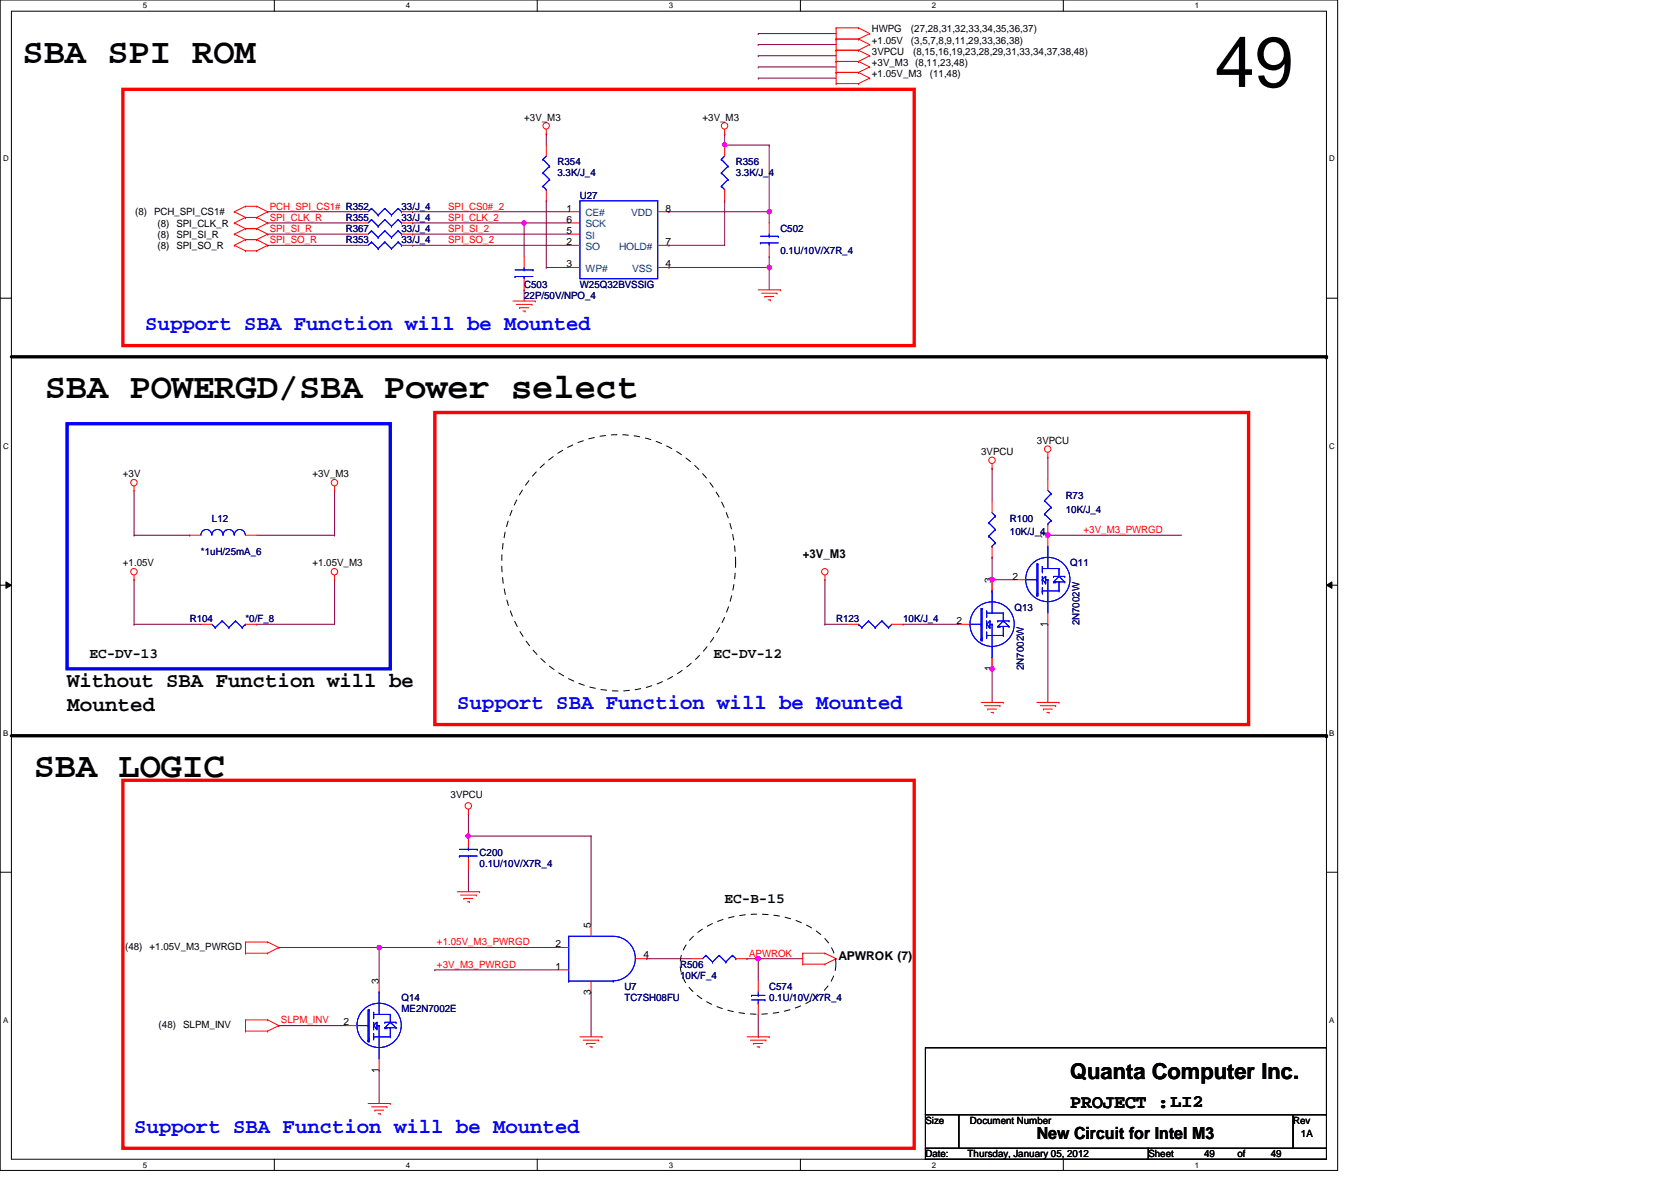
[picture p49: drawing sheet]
<svg xmlns="http://www.w3.org/2000/svg" width="297mm" height="210mm" viewBox="0 0 297 210" stroke-linecap="round" stroke-linejoin="round" font-family="sans-serif">
<defs><g id="words">
<text font-size="12.7" x="216" y="15.5">49</text>
<g font-size="6.3">
<text x="4" y="11.3">SBA SPI ROM</text>
<text x="8" y="70.7">SBA POWERGD/SBA Power select</text>
<text x="6" y="138">SBA LOGIC</text>
</g>
<text font-size="3.9" x="190.2" y="191.9">Quanta Computer Inc.</text>
<g font-size="3.7" fill="#00f">
<text x="25.8" y="58.7">Support SBA Function will be Mounted</text>
<text x="81.3" y="126">Support SBA Function will be Mounted</text>
<text x="23.8" y="201.3">Support SBA Function will be Mounted</text>
</g>
<g font-size="3.7">
<text x="11.9" y="122">Without SBA Function will be</text>
<text x="11.9" y="126.3">Mounted</text>
</g>
<text font-size="3.3" x="190.2" y="196.9">PROJECT :LI2</text>
<text font-size="3" x="184.3" y="202.5">New Circuit for Intel M3</text>
<g font-size="2.5">
<text x="15.9" y="117">EC-DV-13</text>
<text x="126.8" y="117">EC-DV-12</text>
<text x="128.8" y="160.6">EC-B-15</text>
</g>
<g font-size="2.2">
<text x="142.7" y="99.1">+3V_M3</text>
<text x="149.1" y="170.6">APWROK (7)</text>
</g>
<g font-size="1.8">
<text x="155" y="5.8">HWPG</text>
<text x="161.9" y="5.8">(27,28,31,32,33,34,35,36,37)</text>
<text x="155" y="7.7">+1.05V</text>
<text x="155" y="9.7">3VPCU</text>
<text x="155" y="11.7">+3V_M3 (8,11,23,48)</text>
<text x="161.9" y="7.7">(3,5,7,8,9,11,29,33,36,38)</text>
<text x="162.3" y="9.7">(8,15,16,19,23,28,29,31,33,34,37,38,48)</text>
<text x="155" y="13.7">+1.05V_M3</text>
<text x="165.3" y="13.7">(11,48)</text>
<text x="93.2" y="21.4">+3V_M3</text>
<text x="124.9" y="21.4">+3V_M3</text>
<text x="24" y="38.3">(8)</text>
<text x="27.4" y="38.3">PCH_SPI_CS1#</text>
<text x="28" y="40.3">(8)</text>
<text x="31.4" y="40.3">SPI_CLK_R</text>
<text x="100.7" y="37.6">1</text>
<text x="100.7" y="39.6">6</text>
<text x="100.7" y="41.6">5</text>
<text x="118.3" y="37.6">8</text>
<text x="28" y="42.2">(8)</text>
<text x="28" y="44.2">(8)</text>
<text x="31.4" y="42.2">SPI_SI_R</text>
<text x="31.4" y="44.2">SPI_SO_R</text>
<text x="100.7" y="47.5">3</text>
<text x="100.7" y="43.6">2</text>
<text x="118.3" y="47.5">4</text>
<text x="118.3" y="43.6">7</text>
<text x="174.4" y="80.9">3VPCU</text>
<text x="184.3" y="78.9">3VPCU</text>
<text x="21.8" y="84.8">+3V</text>
<text x="55.5" y="84.8">+3V_M3</text>
<text x="186.2" y="95.7" transform="rotate(-90 186.2 95.7)">3</text>
<text x="21.8" y="100.7">+1.05V</text>
<text x="55.5" y="100.7">+1.05V_M3</text>
<text x="176.3" y="103.6" transform="rotate(-90 176.3 103.6)">3</text>
<text x="180" y="103">2</text>
<text x="170" y="110.9">2</text>
<text x="186.2" y="111.4" transform="rotate(-90 186.2 111.4)">1</text>
<text x="176.3" y="119.3" transform="rotate(-90 176.3 119.3)">1</text>
<text x="80.1" y="141.9">3VPCU</text>
<text x="105" y="165" transform="rotate(-90 105 165)">5</text>
<text x="22.2" y="168.8">(48)</text>
<text x="26.6" y="168.8">+1.05V_M3_PWRGD</text>
<text x="98.7" y="168.4">2</text>
<text x="98.7" y="172.3">1</text>
<text x="114.4" y="170.3">4</text>
<text x="67.3" y="174.9" transform="rotate(-90 67.3 174.9)">3</text>
<text x="105" y="176.8" transform="rotate(-90 105 176.8)">3</text>
<text x="28.2" y="182.7">(48)</text>
<text x="32.6" y="182.7">SLPM_INV</text>
<text x="61.1" y="182.2">2</text>
<text x="67.3" y="190.6" transform="rotate(-90 67.3 190.6)">1</text>
<text x="164.5" y="199.7">Size</text>
<text x="172.4" y="199.7">Document Number</text>
<text x="229.9" y="199.7">Rev</text>
<text x="231.3" y="202.1">1A</text>
<text x="164.5" y="205.7">Date:</text>
<text x="172" y="205.7">Thursday, January 05, 2012</text>
<text x="204.1" y="205.7">Sheet</text>
<text x="214" y="205.7">49</text>
<text x="220" y="205.7">of</text>
<text x="225.9" y="205.7">49</text>
</g>
<g font-size="1.8" fill="#000080">
<text x="99.1" y="29.3">R354</text>
<text x="130.8" y="29.3">R356</text>
<text x="99.1" y="31.3">3.3K/J_4</text>
<text x="103.1" y="35.3">U27</text>
<text x="130.8" y="31.3">3.3K/J_4</text>
<text x="61.5" y="39.2">R355</text>
<text x="61.5" y="41.2">R367</text>
<text x="71.4" y="39.2">33/J_4</text>
<text x="71.4" y="37.3">33/J_4</text>
<text x="71.4" y="41.2">33/J_4</text>
<text x="138.7" y="41.2">C502</text>
<text x="61.5" y="43.2">R353</text>
<text x="71.4" y="43.2">33/J_4</text>
<text x="138.7" y="45.2">0.1U/10V/X7R_4</text>
<text x="93.2" y="51.1">C503</text>
<text x="93.2" y="53.1">22P/50V/NPO_4</text>
<text x="103.1" y="51.1">W25Q32BVSSIG</text>
<text x="189.4" y="88.8">R73</text>
<text x="37.7" y="92.8">L12</text>
<text x="179.5" y="92.8">R100</text>
<text x="179.5" y="95.1">10K/J_4</text>
<text x="189.4" y="91.2">10K/J_4</text>
<text x="35.7" y="98.7">*1uH/25mA_6</text>
<text x="190.2" y="100.7">Q11</text>
<text x="33.7" y="110.6">R104</text>
<text x="43.6" y="110.6">*0/F_8</text>
<text x="148.6" y="110.6">R123</text>
<text x="160.5" y="110.6">10K/J_4</text>
<text x="180.3" y="108.6">Q13</text>
<text x="191.9" y="111.2" transform="rotate(-90 191.9 111.2)">2N7002W</text>
<text x="182" y="119.1" transform="rotate(-90 182 119.1)">2N7002W</text>
<text x="85.3" y="152.2">C200</text>
<text x="85.3" y="154.2">0.1U/10V/X7R_4</text>
<text x="120.9" y="172">R506</text>
<text x="120.9" y="174">10K/F_4</text>
<text x="71.4" y="177.9">Q14</text>
<text x="71.4" y="179.9">ME2N7002E</text>
<text x="111" y="176">U7</text>
<text x="111" y="177.9">TC7SH08FU</text>
<text x="136.7" y="176">C574</text>
<text x="136.7" y="177.9">0.1U/10V/X7R_4</text>
</g>
<g font-size="1.8" fill="#f00">
<text x="48" y="39.2">SPI_CLK_R</text>
<text x="48" y="37.3">PCH_SPI_CS1# R352</text>
<text x="48" y="41.2">SPI_SI_R</text>
<text x="79.7" y="39.2">SPI_CLK_2</text>
<text x="79.7" y="37.3">SPI_CS0#_2</text>
<text x="79.7" y="41.2">SPI_SI_2</text>
<text x="48" y="43.2">SPI_SO_R</text>
<text x="79.7" y="43.2">SPI_SO_2</text>
<text x="192.6" y="94.7">+3V_M3_PWRGD</text>
<text x="77.7" y="168">+1.05V_M3_PWRGD</text>
<text x="77.7" y="172">+3V_M3_PWRGD</text>
<text x="133.2" y="170">APWROK</text>
<text x="50" y="181.9">SLPM_INV</text>
</g>
<g font-size="1.8" fill="#004080">
<text x="104.1" y="38.4">CE#</text>
<text x="104.1" y="40.4">SCK</text>
<text x="112.2" y="38.4">VDD</text>
<text x="104.1" y="42.4">SI</text>
<text x="104.1" y="44.4">SO</text>
<text x="110.1" y="44.4">HOLD#</text>
<text x="104.1" y="48.3">WP#</text>
<text x="112.4" y="48.3">VSS</text>
</g>
<g font-size="1.4">
<text x="25.4" y="1.5">5</text>
<text x="72.1" y="1.5">4</text>
<text x="118.9" y="1.5">3</text>
<text x="165.6" y="1.5">2</text>
<text x="212.4" y="1.5">1</text>
<text x=".5" y="28.7">D</text>
<text x="236.3" y="28.7">D</text>
<text x=".5" y="79.7">C</text>
<text x="236.3" y="79.7">C</text>
<text x=".5" y="130.7">B</text>
<text x="236.3" y="130.7">B</text>
<text x=".5" y="181.7">A</text>
<text x="236.3" y="181.7">A</text>
<text x="25.4" y="207.5">5</text>
<text x="72.1" y="207.5">4</text>
<text x="118.9" y="207.5">3</text>
<text x="165.6" y="207.5">2</text>
<text x="212.4" y="207.5">1</text>
</g>
</g></defs>
<path d="M0 0h237.8v208h-237.8zM2 2h233.8v204h-233.8z" fill="none" stroke="#000" stroke-width=".18"/>
<g fill="#fff">
<path d="M25.4 .3h.8v1.5h-.8z"/>
<path d="M25.4 206.3h.8v1.5h-.8z"/>
</g>
<path d="M48.8 0v2M48.8 206v2" fill="none" stroke="#000" stroke-width=".18"/>
<g fill="#fff">
<path d="M72.1 .3h.8v1.5h-.8z"/>
<path d="M72.1 206.3h.8v1.5h-.8z"/>
</g>
<path d="M95.5 0v2M95.5 206v2" fill="none" stroke="#000" stroke-width=".18"/>
<g fill="#fff">
<path d="M118.9 .3h.7v1.5h-.7z"/>
<path d="M118.9 206.3h.7v1.5h-.7z"/>
</g>
<path d="M142.3 0v2M142.3 206v2" fill="none" stroke="#000" stroke-width=".18"/>
<g fill="#fff">
<path d="M165.6 .3h.8v1.5h-.8z"/>
<path d="M165.6 206.3h.8v1.5h-.8z"/>
</g>
<path d="M189 0v2M189 206v2" fill="none" stroke="#000" stroke-width=".18"/>
<g fill="#fff">
<path d="M212.4 .3h.7v1.5h-.7z"/>
<path d="M212.4 206.3h.7v1.5h-.7z"/>
<path d="M.5 27.5h1v1.5h-1z"/>
<path d="M236.3 27.5h1v1.5h-1z"/>
<path d="M.5 78.5h1v1.5h-1z"/>
<path d="M236.3 78.5h1v1.5h-1z"/>
</g>
<path d="M0 53h2M235.8 53h2" fill="none" stroke="#000" stroke-width=".18"/>
<g fill="#fff">
<path d="M.5 129.5h.9v1.5h-.9z"/>
<path d="M236.3 129.5h.9v1.5h-.9z"/>
</g>
<path d="M0 104h2M1.1 103.4l.9 .6-.9 .6zM235.8 104l1-.6v1.2zM235.8 104h2" fill="none" stroke="#000" stroke-width=".18"/>
<path d="M1.1 103.4l.9 .6-.9 .6zM235.8 104l1-.6v1.2z" fill="#000"/>
<g fill="#fff">
<path d="M.5 180.5h.9v1.5h-.9z"/>
<path d="M236.3 180.5h.9v1.5h-.9z"/>
</g>
<path d="M0 155h2M235.8 155h2" fill="none" stroke="#000" stroke-width=".18"/>
<path d="M73.4 39.6h19.8M73.4 39.6h.1M136.7 25.8h.1M136.7 25.8v11.8M93.2 51.5h.1M93.2 51.5v2" fill="none" stroke="#800040" stroke-width=".18"/>
<circle cx="136.7" cy="37.6" r=".38" fill="#f0f"/>
<circle cx="136.7" cy="37.6" r=".38" fill="none" stroke="#f0f" stroke-width=".18"/>
<path d="M47.6 39.6h.1M47.6 37.6h.1M47.6 39.6h15.9M47.6 37.6h15.9M128.8 25.8h.1M128.8 23.8h.1M128.8 23.8v2M128.8 25.8h7.9" fill="none" stroke="#800040" stroke-width=".18"/>
<circle cx="128.8" cy="25.7" r=".38" fill="#f0f"/>
<circle cx="128.8" cy="25.7" r=".38" fill="none" stroke="#f0f" stroke-width=".18"/>
<path d="M93.2 39.6h.1M93.2 39.6v6M97.1 47.5h4M97.1 47.5h.1M118.9 43.6h.1M118.9 47.5h.1M118.9 43.6h9.9M118.9 47.5h17.8" fill="none" stroke="#800040" stroke-width=".18"/>
<circle cx="136.7" cy="47.5" r=".38" fill="#f0f"/>
<circle cx="136.7" cy="47.5" r=".38" fill="none" stroke="#f0f" stroke-width=".18"/>
<path d="M73.4 37.6h27.7M73.4 37.6h.1M93.2 39.6h.1M93.2 39.6h7.9M97.1 23.8h.1M97.1 23.8v2M47.6 43.6h.1M47.6 41.6h.1M47.6 43.6h15.9M47.6 41.6h15.9M73.4 43.6h27.7M73.4 43.6h.1" fill="none" stroke="#800040" stroke-width=".18"/>
<circle cx="93.1" cy="39.6" r=".38" fill="#f0f"/>
<circle cx="93.1" cy="39.6" r=".38" fill="none" stroke="#f0f" stroke-width=".18"/>
<path d="M97.1 35.7h.1M97.1 35.7v11.8M128.8 35.7h.1M128.8 35.7v7.9M73.4 41.6h27.7M73.4 41.6h.1M83.3 148.6h21.8M83.3 148.6h.1" fill="none" stroke="#800040" stroke-width=".18"/>
<circle cx="83.2" cy="148.6" r=".38" fill="#f0f"/>
<circle cx="83.2" cy="148.6" r=".38" fill="none" stroke="#f0f" stroke-width=".18"/>
<path d="M105.1 148.6h.1M105.1 148.6v15.9M67.4 168.4h31.7M67.4 168.4h.1" fill="none" stroke="#800040" stroke-width=".18"/>
<circle cx="67.4" cy="168.4" r=".38" fill="#f0f"/>
<circle cx="67.4" cy="168.4" r=".38" fill="none" stroke="#f0f" stroke-width=".18"/>
<path d="M176.4 118.9h.1M176.4 118.9v5.9M77.3 172.4h21.8M77.3 172.4h.1M105.1 176.3h.1M105.1 176.3v8M134.8 170.4h.1M134.8 170.4h7.9M49.6 182.3h.1M49.6 182.3h11.9" fill="none" stroke="#800040" stroke-width=".18"/>
<circle cx="176.4" cy="118.9" r=".38" fill="#f0f"/>
<circle cx="176.4" cy="118.9" r=".38" fill="none" stroke="#f0f" stroke-width=".18"/>
<path d="M176.4 99.1h.1M176.4 99.1v3.9M186.3 81.2h.1M186.3 81.2v4M146.6 111h4M146.6 103h.1M146.6 111h.1M146.6 103v8M176.4 103h3.9M176.4 103h.1M186.3 111h.1M186.3 111v13.8" fill="none" stroke="#800040" stroke-width=".18"/>
<circle cx="176.4" cy="103" r=".38" fill="#f0f"/>
<circle cx="176.4" cy="103" r=".38" fill="none" stroke="#f0f" stroke-width=".18"/>
<path d="M186.3 95.1h.1M186.3 95.1h23.8M176.4 103h.1M176.4 103v4" fill="none" stroke="#800040" stroke-width=".18"/>
<circle cx="186.3" cy="95.1" r=".38" fill="#f0f"/>
<circle cx="186.3" cy="95.1" r=".38" fill="none" stroke="#f0f" stroke-width=".18"/>
<g fill="none" stroke="#800040" stroke-width=".18">
<path d="M134.8 6h.1M134.8 7.9h.1M134.8 9.9h.1M134.8 11.9h.1M134.8 13.9h.1M134.8 6h13.8M134.8 7.9h13.8M134.8 9.9h13.8M134.8 11.9h13.8M134.8 13.9h13.8M118.9 37.6h.1M118.9 37.6h17.8"/>
<path d="M136.7 37.6h.1M136.7 37.6v2M136.7 45.6h.1M136.7 47.5h.1M136.7 45.6v5.9M23.8 95.1h.1M23.8 87.2v7.9M23.8 95.1h9.9M33.7 95.1h.1M45.6 95.1h13.9M59.5 87.2h.1M59.5 95.1h.1"/>
<path d="M59.5 87.2v7.9M176.4 83.2h.1M176.4 83.2v6M23.8 111h.1M23.8 103h.1M23.8 103v8M23.8 111h11.9M45.6 111h.1M59.5 103h.1M59.5 103v8h-13.9M160.5 111h9.9M160.5 111h.1"/>
<path d="M176.4 114.9h.1M176.4 114.9v4M83.3 154.6h.1M83.3 144.7h.1M83.3 144.7v3.9M83.3 154.6v3.9M49.6 168.4h17.8M49.6 168.4h.1M67.4 168.4h.1M67.4 168.4v6M115 170.4h.1M115 170.4h7.9"/>
<path d="M134.8 170.4h.1M134.8 170.4v4M67.4 190.2h.1M67.4 190.2v5.9"/>
</g>
<circle cx="134.8" cy="170.4" r=".37" fill="#f0f"/>
<circle cx="134.8" cy="170.4" r=".37" fill="none" stroke="#f0f" stroke-width=".18"/>
<path d="M132.8 170.4h2M132.8 170.4h.1M134.8 184.3h.1M134.8 180.3v4" fill="none" stroke="#800040" stroke-width=".18"/>
<g fill="none" stroke="#f00" stroke-width=".18">
<path d="M148.6 6.9h4M148.6 8.9h4M148.6 10.9h4M148.6 12.9h4M148.6 14.9h4M148.6 6.9h.1M148.6 5h.1M148.6 8.9h.1M148.6 10.9h.1M148.6 12.9h.1M148.6 14.9h.1M148.6 5h4"/>
<path d="M148.6 5v9.9M152.6 5h.1M152.6 6.9h.1M152.6 8.9h.1M152.6 10.9h.1M152.6 12.9h.1M152.6 14.9h.1M152.6 5l2 1M152.6 6.9l2 1M152.6 8.9l2 1M152.6 10.9l2 1M152.6 12.9l2 1"/>
<path d="M154.6 6h.1M154.6 7.9h.1M154.6 9.9h.1M154.6 11.9h.1M154.6 13.9h.1M154.6 6l-2 .9M154.6 7.9l-2 1M154.6 9.9l-2 1M154.6 11.9l-2 1M154.6 13.9l-2 1M41.7 37.6h.1M41.7 39.6h.1"/>
<path d="M41.7 37.6l1.9 1.1M41.7 39.6l1.9 1M43.6 36.7h2M43.6 38.7h2M43.6 36.7h.1M43.6 38.7h.1M43.6 36.7l-1.9 .9M43.6 38.7l-1.9 .9M45.6 36.7h.1M45.6 38.7h.1M45.6 36.7l2 .9M45.6 38.7l2 .9"/>
<path d="M47.6 37.6l-2 1.1M47.6 39.6l-2 1M47.6 37.6h.1M47.6 39.6h.1M63.5 37.6h1.9M63.5 39.6h1.9M71.4 37.6h2M71.4 39.6h2M97.1 23.8h.1M97.1 23v.8M97.1 25.8v1.9M97.1 33.7v2"/>
<path d="M101.1 37.6h2M101.1 39.6h2M116.9 37.6h2M128.8 23.8h.1M128.8 23v.8M128.8 25.8v1.9M128.8 33.7v2M136.7 39.6v2M41.7 41.6h.1M41.7 43.6h.1M41.7 41.6l1.9 1M41.7 43.6l1.9 1"/>
<path d="M43.6 40.6h2M43.6 42.6h2M43.6 40.6h.1M43.6 42.6h.1M43.6 44.6h.1M43.6 40.6l-1.9 1M43.6 42.6l-1.9 1M43.6 44.6h2M45.6 40.6h.1M45.6 42.6h.1M45.6 44.6h.1M45.6 40.6l2 1"/>
<path d="M45.6 42.6l2 1M47.6 41.6l-2 1M47.6 43.6l-2 1M47.6 41.6h.1M47.6 43.6h.1M63.5 41.6h1.9M63.5 43.6h1.9M71.4 41.6h2M71.4 43.6h2M91.2 53.5h4M91.8 54.1h2.8M92.4 54.7h1.6"/>
<path d="M92.4 54.7h.1M93 55.3h.3M93.2 45.6v1.9M93.2 49.5v2M93.3 55.3h.1M94.6 54.1h.1M95.2 53.5h.1M101.1 41.6h2M101.1 43.6h2M101.1 47.5h2M116.9 43.6h2M116.9 47.5h2"/>
<path d="M134.8 51.5h3.9M135.4 52.1h2.7M136 52.7h.1M136 52.7h1.5M136.6 53.3h.3M136.7 43.6v2M136.9 53.3h.1M138.1 52.1h.1M138.7 51.5h.1M23.8 87.2h.1M23.8 86.4v.8M33.7 95.1h2"/>
<path d="M43.6 95.1h2M59.5 87.2h.1M59.5 86.4v.8M176.4 83.2h.1M176.4 82.4v.8M176.4 89.2v1.9M176.4 97.1v2M186.3 81.2h.1M186.3 80.4v.8M186.3 85.2v2M186.3 93.1v4M23.8 103h.1"/>
<path d="M23.8 102.2v.8M35.7 111h2M43.6 111h2M59.5 103h.1M59.5 102.2v.8M146.6 103h.1M146.6 102.2v.8M150.6 111h2M158.5 111h2M170.4 111h2M176.4 103v2M176.4 116.9v2"/>
<path d="M180.3 103h2M186.3 109v2M174.4 124.8h3.9M175 125.4h2.8M175.6 126h.1M175.6 126h1.6M176.2 126.6h.4M176.6 126.6h.1M177.8 125.4h.1M178.3 124.8h.1M184.3 124.8h4M184.9 125.4h2.8"/>
<path d="M185.5 126h.1M185.5 126h1.6M186.1 126.6h.4M186.5 126.6h.1M187.7 125.4h.1M188.3 124.8h.1M81.3 158.5h4M81.9 159.1h2.8M82.5 159.7h1.6M82.5 159.7h.1M83.3 144.7h.1M83.3 143.8v.9"/>
<path d="M83.3 148.6v2M83.3 152.6v2M84.7 159.1h.1M85.3 158.5h.1M43.6 169.4h.1M43.6 167.4h.1M43.6 167.4v2M43.6 167.4h4M43.6 169.4h4M47.6 167.4h.1M47.6 169.4h.1M47.6 167.4l2 1"/>
<path d="M49.6 168.4h.1M49.6 168.4l-2 1M67.4 174.4v1.9M83.1 160.3h.3M83.4 160.3h.1M99.1 168.4h2M99.1 172.4h2M105.1 164.5v1.9M105.1 174.4v1.9M113 170.4h2M122.9 170.4h2M130.8 170.4h2"/>
<path d="M134.8 174.4v1.9M134.8 178.3v2M142.7 171.4h.1M142.7 169.4h.1M142.7 169.4h3.9M142.7 169.4v2M142.7 171.4h3.9M146.6 169.4h.1M146.6 171.4h.1M146.6 169.4l2 1M148.6 170.4h.1M148.6 170.4l-2 1"/>
<path d="M43.6 183.3h.1M43.6 181.3h.1M43.6 181.3h4M43.6 181.3v2M43.6 183.3h4M47.6 181.3h.1M47.6 183.3h.1M47.6 181.3l2 1M49.6 182.3h.1M49.6 182.3l-2 1M61.5 182.3h2M65.4 196.1h4"/>
<path d="M66 196.7h2.8M66.6 197.3h1.6M66.6 197.3h.1M67.2 198h.4M67.4 188.2v2M67.6 198h.1M68.8 196.7h.1M69.4 196.1h.1M103.1 184.3h3.9M103.7 184.9h2.7M104.3 185.5h.1M104.3 185.5h1.5"/>
<path d="M104.9 186.1h.3M105.2 186.1h.1M106.4 184.9h.1M107 184.3h.1M132.8 184.3h3.9M133.4 184.9h2.7M134 185.5h.1M134 185.5h1.5M134.6 186.1h.4M135 186.1h.1M136.1 184.9h.1M136.7 184.3h.1"/>
<circle cx="97.1" cy="22.4" r=".57"/>
<circle cx="128.8" cy="22.4" r=".57"/>
<circle cx="186.2" cy="79.8" r=".57"/>
<circle cx="23.8" cy="85.8" r=".57"/>
<circle cx="59.5" cy="85.8" r=".57"/>
<circle cx="176.3" cy="81.8" r=".57"/>
<circle cx="23.8" cy="101.6" r=".57"/>
<circle cx="59.5" cy="101.6" r=".57"/>
<circle cx="146.6" cy="101.6" r=".57"/>
<circle cx="83.2" cy="143.2" r=".57"/>
</g>
<path d="M164.5 186.2h71.3v11.9h-71.3zM164.5 198.1h5.9v6h-5.9zM170.4 198.1h59.5v6h-59.5zM229.9 198.1h5.9v6h-5.9zM164.5 204.1h39.6v1.9h-39.6zM204.1 204.1h31.7v1.9h-31.7z" fill="none" stroke="#000" stroke-width=".18"/>
<path d="M2 63.4h233.8M2 130.8h233.8" fill="none" stroke="#000" stroke-width=".59"/>
<g fill="#000">
<circle cx="235.8" cy="63.4" r=".3"/>
<circle cx="235.8" cy="130.8" r=".3"/>
</g>
<path d="M95.9 83.3a19.6 19.6 0 0 1 30.4 2.7 24.3 24.3 0 0 1-3.5 32 19.6 19.6 0 0 1-29.2-3.9 24.4 24.4 0 0 1 2.3-30.8zM123.1 166.6a17.3 17.3 0 0 1 13.3-4.1 16 16 0 0 1 10 4.1 6.3 6.3 0 0 1 0 9.5 17.3 17.3 0 0 1-13.3 4.1 16 16 0 0 1-10-4.1 6.3 6.3 0 0 1 0-9.5z" fill="none" stroke="#000" stroke-width=".18" stroke-dasharray="1 1 1 1 1 1 1 1"/>
<path d="M11.9 75.3h57.5v43.6h-57.5z" fill="none" stroke="#00f" stroke-width=".59"/>
<path d="M21.8 15.9h140.7v45.5h-140.7zM77.3 73.3h144.7v55.5h-144.7zM21.8 138.7h140.7v65.4h-140.7z" fill="none" stroke="#f00" stroke-width=".59"/>
<g fill="none" stroke="#00f" stroke-width=".18">
<path d="M66 39h.1M66 37h.1M66 39l1.2 1.2M66 37l1.2 1.2M66 39l-.6 .6M66 37l-.6 .6M67.2 38.2h.1M68.4 39l-1.2 1.2M68.4 37l-1.2 1.2M68.4 39h.1M68.4 37h.1M68.4 39l1.2 1.2"/>
<path d="M68.4 37l1.2 1.2M69.6 38.2h.1M70.8 39l-1.2 1.2M70.8 37l-1.2 1.2M70.8 39h.1M70.8 37h.1M70.8 39l.6 .6M70.8 37l.6 .6M71.4 39.6h.1M71.4 37.6h.1M96.5 28.3h.1M96.5 30.7h.1"/>
<path d="M96.5 33.1h.1M96.5 28.3l1.2 1.2M96.5 30.7l1.2 1.2M96.5 33.1l.6 .6M97.1 33.7h.1M97.1 27.7l-.6 .6M97.7 29.5h.1M97.7 31.9h.1M97.7 29.5l-1.2 1.2M97.7 31.9l-1.2 1.2M103.1 35.7h13.8v13.8h-13.8zM128.2 28.3h.1"/>
<path d="M128.2 30.7h.1M128.2 33.1h.1M128.2 28.3l1.2 1.2M128.2 30.7l1.2 1.2M128.2 33.1l.6 .6M128.8 33.7h.1M128.8 27.7l-.6 .6M129.4 29.5h.1M129.4 31.9h.1M129.4 29.5l-1.2 1.2M129.4 31.9l-1.2 1.2M66 43h.1"/>
<path d="M66 41h.1M66 43l1.2 1.2M66 41l1.2 1.2M66 43l-.6 .6M66 41l-.6 .6M67.2 44.2h.1M67.2 40.2h.1M67.2 42.2h.1M68.4 43l-1.2 1.2M68.4 41l-1.2 1.2M68.4 43h.1M68.4 41h.1"/>
<path d="M68.4 43l1.2 1.2M68.4 41l1.2 1.2M69.6 44.2h.1M69.6 40.2h.1M69.6 42.2h.1M70.8 43l-1.2 1.2M70.8 41l-1.2 1.2M70.8 43h.1M70.8 41h.1M70.8 43l.6 .6M70.8 41l.6 .6M71.4 43.6h.1"/>
<path d="M71.4 41.6h.1M91.6 49.1h.1M91.6 48h3.1M91.6 49.1h3.1M93.2 48h.1M93.2 49.1h.1M93.2 47.5v.5M93.2 49.1v.4M94.7 48h.1M135.2 43.2h.1M135.2 42h3.1M135.2 43.2h3.1"/>
<path d="M136.7 42h.1M136.7 43.2h.1M136.7 41.6v.4M136.7 43.2v.4M138.3 42h.1M37.6 95.1a.95 .95 0 0 0-.9-1 .95 .95 0 0 0-1 1M39.6 95.1a.97 .97 0 0 0-1-1 .97 .97 0 0 0-.9 1M41.6 95.1a.97 .97 0 0 0-1-1 .97 .97 0 0 0-.9 1M43.6 95.1a.97 .97 0 0 0-1-1 .97 .97 0 0 0-.9 1M175.8 92.9h.1M175.8 95.3h.1M175.8 92.9l1.1 1.2"/>
<path d="M175.8 95.3l1.1 1.2M176.4 97.1h.1M176.4 91.1l.5 .6M176.9 91.7h.1M176.9 94.1h.1M176.9 96.5h.1M176.9 91.7l-1.1 1.2M176.9 94.1l-1.1 1.2M176.9 96.5l-.5 .6M185.7 89h.1M185.7 91.4h.1M185.7 89l1.2 1.2"/>
<path d="M185.7 91.4l1.2 1.1M186.3 93.1h.1M186.3 97.1h.1M186.3 87.2l.6 .6M186.3 97.1v3.9M186.9 87.8h.1M186.9 90.2h.1M186.9 92.5h.1M186.9 87.8l-1.2 1.2M186.9 90.2l-1.2 1.2M186.9 92.5l-.6 .6M37.7 111l.6 .5"/>
<path d="M38.3 111.5h.1M39.5 110.4l-1.2 1.1M39.5 110.4h.1M39.5 110.4l1.2 1.1M40.7 111.5h.1M41.9 110.4l-1.2 1.1M41.9 110.4h.1M41.9 110.4l1.1 1.1M43 111.5h.1M43.6 111l-.6 .5M43.6 111h.1M152.6 111l.6 .5"/>
<path d="M152.6 111h.1M153.2 111.5h.1M154.4 110.4h.1M154.4 110.4l-1.2 1.1M154.4 110.4l1.2 1.1M155.6 111.5h.1M156.8 110.4h.1M156.8 110.4l-1.2 1.1M156.8 110.4l1.1 1.1M157.9 111.5h.1M158.5 111l-.6 .5M172.4 111h2"/>
<path d="M174.4 113.5h.1M174.4 111h.1M174.4 113.7h.1M174.4 113.7h.2M174.6 108.2h-.2v5.5M174.6 108.2h.1M174.6 113.3h.1M174.6 113.7h.1M174.6 108.2v5.5M175.4 109h2.9M175.4 111l.6 .5M175.4 112.9h2.9"/>
<path d="M175.4 109h.1M175.4 111h.1M175.4 110.4h.1M175.4 111.5h.1M175.4 112.4h.1M175.4 113.1h.1M175.4 108.6h.1M175.4 109.4h.1M175.4 109.6h.1M175.4 112.9h.1M175.4 113.3h.1M175.4 108.6v1"/>
<path d="M175.4 110.4v1.1M175.4 112.4v.9M175.8 111.3h.1M176 110.4l-.6 .6M176 111.5h.1M176 110.4h.1M176 111h.1M176 111h.4M176 110.4v1.1M176.4 111h.1M176.4 105h.1M176.4 105v4"/>
<path d="M176.4 111v5.9M177.4 111.3h.1M177.4 110.4h.1M177.4 111.3h2M177.4 110.4h2M177.5 111.3h.1M177.8 111.3h.1M178.3 111.3h.1M178.3 109h.1M178.3 110.4h.1M178.3 112.9h.1M178.3 109v1.4"/>
<path d="M178.3 111.3v1.6M178.3 110.4l1.1 .9M178.3 110.4l-.9 .9M179.4 111.3h.1M179.4 110.4h.1M182.3 103h2M184.3 105.8h.2M184.3 105.6h.1M184.3 103h.1M184.3 105.8h.1M184.5 100.2h.1M184.5 105.4h.1"/>
<path d="M184.5 105.8h.1M184.5 100.2v5.6M184.5 100.2h-.2v5.6M185.3 101h3M185.3 103l.6 .6M185.3 105h3M185.3 101h.1M185.3 103h.1M185.3 102.4h.1M185.3 103.6h.1M185.3 104.4h.1M185.3 105.2h.1"/>
<path d="M185.3 100.7h.1M185.3 101.4h.1M185.3 101.6h.1M185.3 105h.1M185.3 105.4h.1M185.3 100.7v.9M185.3 102.4v1.2M185.3 104.4v1M185.7 103.4h.1M185.9 102.4l-.6 .6M185.9 103.6h.1M185.9 102.4h.1"/>
<path d="M185.9 103h.1M185.9 103h.4M185.9 102.4v1.2M186.3 103h.1M186.3 103v6M187.3 103.4h.1M187.3 102.4h.1M187.3 103.4h2M187.3 102.4h2M187.4 103.4h.1M187.7 103.4h.1M188.3 103.4h.1"/>
<path d="M188.3 101h.1M188.3 102.4h.1M188.3 105h.1M188.3 101v1.4M188.3 103.4v1.6M188.3 102.4l1 1M188.3 102.4l-1 1M189.3 103.4h.1M189.3 102.4h.1M81.7 152.1h.1M81.7 151h3.1M81.7 152.1h3.1"/>
<path d="M83.3 152.1h.1M83.3 151h.1M83.3 150.6v.4M83.3 152.1v.5M84.8 151h.1M65.6 179.5h.1M65.6 179.5v5.5M65.6 179.5h-.2v5.5M66.4 179.9h.1M66.4 179.9v1M67.4 176.3h.1M67.4 176.3v4"/>
<path d="M101.1 166.4h.1M101.1 174.4h.1M101.1 166.4v8M101.1 174.4h7.9M101.1 166.4h7.9a3.9 3.9 0 0 1 3.9 4 4 4 0 0 1-3.9 3.9M109 174.4h.1M125.5 169.8h.1M125.5 169.8l1.2 1.2M125.5 169.8l-.6 .6M126.7 171h.1M127.8 169.8h.1M127.8 169.8l1.2 1.2"/>
<path d="M127.8 169.8l-1.1 1.2M129 171h.1M130.2 169.8h.1M130.2 169.8l.6 .6M130.2 169.8l-1.2 1.2M130.8 170.4h.1M133.6 176.9h.1M133.6 177.7h2.4M133.6 176.9h2.4M134.8 176.9h.1M134.8 178.3h.1M134.8 176.3v.6"/>
<path d="M134.8 177.7v.6M136 177.7h.1M63.5 182.3h1.9M65.4 185h.2M65.4 184.9h.1M65.4 182.3h.1M65.4 185h.1M65.6 184.7h.1M65.6 185h.1M66.4 184.3h3M66.4 180.3h3M66.4 180.3h.1"/>
<path d="M66.4 182.3h.1M66.4 181.7h.1M66.4 182.9h.1M66.4 183.7h.1M66.4 184.4h.1M66.4 180.7h.1M66.4 180.9h.1M66.4 184.3h.1M66.4 184.7h.1M66.4 181.7v1.2M66.4 183.7v1M66.4 182.3l.6 .6"/>
<path d="M66.8 182.7h.1M67 182.9h.1M67 181.7h.1M67 182.3h.1M67 182.3h.4M67 181.7v1.2M67 181.7l-.6 .6M67.4 182.3h.1M67.4 182.3v5.9M68.4 181.7h2M68.4 182.7h.1M68.4 181.7h.1"/>
<path d="M68.4 182.7h2M68.6 182.7h.1M68.8 182.7h.1M69.4 182.7h.1M69.4 180.3h.1M69.4 181.7h.1M69.4 184.3h.1M69.4 180.3v1.4M69.4 182.7v1.6M69.4 181.7l1 1M69.4 181.7l-1 1M70.4 182.7h.1"/>
<path d="M70.4 181.7h.1"/>
<circle cx="176.3" cy="110.9" r="4"/>
<circle cx="186.3" cy="103" r="3.9"/>
<circle cx="67.4" cy="182.2" r="3.9"/>
</g>
<circle cx="136.7" cy="37.6" r=".38" fill="#f0f"/>
<circle cx="136.7" cy="37.6" r=".38" fill="none" stroke="#f0f" stroke-width=".18"/>
<circle cx="128.8" cy="25.7" r=".38" fill="#f0f"/>
<circle cx="128.8" cy="25.7" r=".38" fill="none" stroke="#f0f" stroke-width=".18"/>
<circle cx="136.7" cy="47.5" r=".38" fill="#f0f"/>
<circle cx="136.7" cy="47.5" r=".38" fill="none" stroke="#f0f" stroke-width=".18"/>
<circle cx="93.1" cy="39.6" r=".38" fill="#f0f"/>
<circle cx="93.1" cy="39.6" r=".38" fill="none" stroke="#f0f" stroke-width=".18"/>
<circle cx="83.2" cy="148.6" r=".38" fill="#f0f"/>
<circle cx="83.2" cy="148.6" r=".38" fill="none" stroke="#f0f" stroke-width=".18"/>
<circle cx="67.4" cy="168.4" r=".38" fill="#f0f"/>
<circle cx="67.4" cy="168.4" r=".38" fill="none" stroke="#f0f" stroke-width=".18"/>
<circle cx="176.4" cy="118.9" r=".38" fill="#f0f"/>
<circle cx="176.4" cy="118.9" r=".38" fill="none" stroke="#f0f" stroke-width=".18"/>
<circle cx="176.4" cy="103" r=".38" fill="#f0f"/>
<circle cx="176.4" cy="103" r=".38" fill="none" stroke="#f0f" stroke-width=".18"/>
<circle cx="186.3" cy="95.1" r=".38" fill="#f0f"/>
<circle cx="186.3" cy="95.1" r=".38" fill="none" stroke="#f0f" stroke-width=".18"/>
<circle cx="134.8" cy="170.4" r=".37" fill="#f0f"/>
<circle cx="134.8" cy="170.4" r=".37" fill="none" stroke="#f0f" stroke-width=".18"/>
<use href="#words"/>
</svg>
